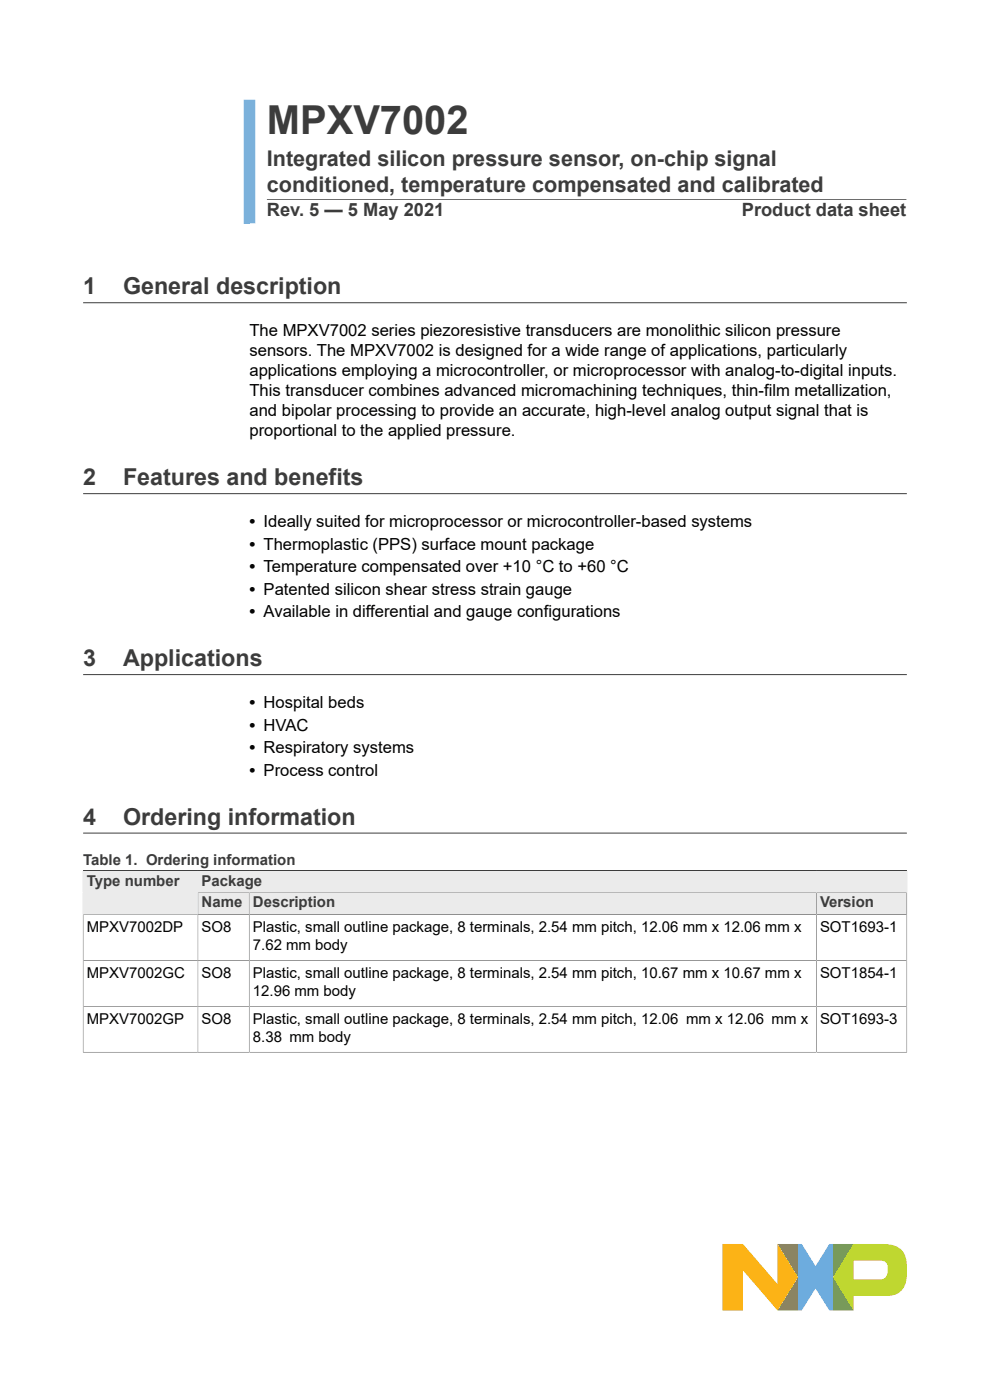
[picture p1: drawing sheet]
<svg xmlns="http://www.w3.org/2000/svg" width="210mm" height="297mm" viewBox="0 0 210 297" stroke-linecap="round" stroke-linejoin="round" font-family="sans-serif">
<defs><g id="words">
<text font-size="8.5" fill="#3c3c3c" x="56.6" y="28.4">MPXV7002</text>
<g font-size="4.9" fill="#3c3c3c">
<text x="17.6" y="62.5">1</text>
<text x="26.1" y="62.5">General description</text>
<text x="17.6" y="103">2</text>
<text x="26.1" y="103">Features and benefits</text>
<text x="17.6" y="141.3">3</text>
<text x="26.1" y="141.3">Applications</text>
<text x="17.6" y="175">4</text>
<text x="26.1" y="175">Ordering information</text>
</g>
<g font-size="4.6" fill="#3c3c3c">
<text x="56.6" y="35.3">Integrated silicon pressure sensor, on-chip signal</text>
<text x="56.6" y="40.8">conditioned, temperature compensated and calibrated</text>
</g>
<g font-size="3.9" fill="#3c3c3c">
<text x="56.6" y="45.9">Rev. 5 — 5 May 2021</text>
<text x="157.4" y="45.9">Product data sheet</text>
</g>
<g font-size="3.5">
<text x="52.9" y="71.3">The MPXV7002 series piezoresistive transducers are monolithic silicon pressure</text>
<text x="52.9" y="75.6">sensors. The MPXV7002 is designed for a wide range of applications, particularly</text>
<text x="52.9" y="79.8">applications employing a microcontroller, or microprocessor with analog-to-digital inputs.</text>
<text x="52.9" y="84">This transducer combines advanced micromachining techniques, thin-film metallization,</text>
<text x="52.9" y="88.3">and bipolar processing to provide an accurate, high-level analog output signal that is</text>
<text x="52.9" y="92.5">proportional to the applied pressure.</text>
<text x="52.9" y="111.8">• Ideally suited for microprocessor or microcontroller-based systems</text>
<text x="52.9" y="116.6">• Thermoplastic (PPS) surface mount package</text>
<text x="52.9" y="121.4">• Temperature compensated over +10 °C to +60 °C</text>
<text x="52.9" y="126.1">• Patented silicon shear stress strain gauge</text>
<text x="52.9" y="130.9">• Available in differential and gauge configurations</text>
<text x="52.9" y="150.2">• Hospital beds</text>
<text x="52.9" y="155">• HVAC</text>
<text x="52.9" y="159.8">• Respiratory systems</text>
<text x="52.9" y="164.5">• Process control</text>
</g>
<g font-size="3.2" fill="#3c3c3c">
<text x="17.6" y="183.6">Table 1. Ordering information</text>
<text x="18.4" y="187.9">Type number</text>
<text x="42.8" y="187.9">Package</text>
<text x="42.8" y="192.5">Name</text>
<text x="53.6" y="192.5">Description</text>
<text x="173.9" y="192.5">Version</text>
</g>
<g font-size="3.2">
<text x="18.4" y="197.8">MPXV7002DP</text>
<text x="42.8" y="197.8">SO8</text>
<text x="53.6" y="197.8">Plastic, small outline package, 8 terminals, 2.54 mm pitch, 12.06 mm x 12.06 mm x</text>
<text x="173.9" y="197.8">SOT1693-1</text>
<text x="53.6" y="201.6">7.62 mm body</text>
<text x="18.4" y="207.5">MPXV7002GC</text>
<text x="42.8" y="207.5">SO8</text>
<text x="53.6" y="207.5">Plastic, small outline package, 8 terminals, 2.54 mm pitch, 10.67 mm x 10.67 mm x</text>
<text x="173.9" y="207.5">SOT1854-1</text>
<text x="53.6" y="211.3">12.96 mm body</text>
<text x="18.4" y="217.3">MPXV7002GP</text>
<text x="42.8" y="217.3">SO8</text>
<text x="53.6" y="217.3">Plastic, small outline package, 8 terminals, 2.54 mm pitch, 12.06 mm x 12.06 mm x</text>
<text x="53.6" y="221.1">8.38 mm body</text>
<text x="173.9" y="217.3">SOT1693-3</text>
</g>
</g></defs>
<path d="M52.9 21.2v26.2" fill="none" stroke="#7bb1db" stroke-width="2.5" stroke-linecap="butt"/>
<path d="M56.6 42.4h135.7M17.6 64.2h174.8M17.6 104.7h174.8M17.6 143.1h174.8M17.6 176.7h174.8M42 184.7v4.7h150.4v-4.7h-174.8" fill="none" stroke="#3c3c3c" stroke-width=".21"/>
<path d="M42.1 184.8h150.2v4.5h-150.2z" fill="#ebebeb"/>
<path d="M17.6 184.7h24.4v9.3h-24.4z" fill="none" stroke="#3c3c3c" stroke-width=".21"/>
<g fill="#ebebeb">
<path d="M17.7 184.8h24.2v9.1h-24.2z"/>
<path d="M42.1 189.4h10.7v4.5h-10.7z"/>
</g>
<path d="M42 189.4h10.9v4.6h-10.9z" fill="none" stroke="#3c3c3c" stroke-width=".21"/>
<path d="M52.9 189.4h120.2v4.5h-120.2z" fill="#ebebeb"/>
<path d="M52.9 189.4h120.3v4.6h-120.3z" fill="none" stroke="#3c3c3c" stroke-width=".21"/>
<path d="M173.2 189.4h19.1v4.5h-19.1z" fill="#ebebeb"/>
<path d="M17.6 184.7h174.8M42 194v29.2M52.9 194v29.2M192.4 194h-174.8v29.3M17.6 213.5h174.8M192.4 203.8h-174.8M17.6 223.2h174.8M173.2 223.2v-33.8h19.2v33.9" fill="none" stroke="#3c3c3c" stroke-width=".21"/>
<path d="M169.3 263.9h.8l2.9 4.7 2.9-4.7h.8v14.1h-.8l-2.9-4.7-2.9 4.7h-.8z" fill="#6dacde"/>
<path d="M164.9 263.9h4.4v14.1h-4.4l4.4-7z" fill="#938647"/>
<path d="M176.7 263.9h4.3l-4.3 7.1 4.3 7h-4.3z" fill="#6d9a45"/>
<path d="M181 263.9l-4.3 7.1 4.3 7v-3.1h7.4a3.9 3.9 0 0 0 4-4.5 8.9 8.9 0 0 0-.7-4.6 4.7 4.7 0 0 0-4.5-1.9zM181.1 267.4h5.4a1.43 1.43 0 0 1 1.8 1.5v.7a1.57 1.57 0 0 1-1.4 1.8h-5.8z" fill="#bfd730"/>
<path d="M153.3 263.9h4.3l7.3 8.5v-8.5l4.4 7.1-4.4 7-7.3-8.5v8.5h-4.3z" fill="#fcb316"/>
<use href="#words"/>
</svg>
